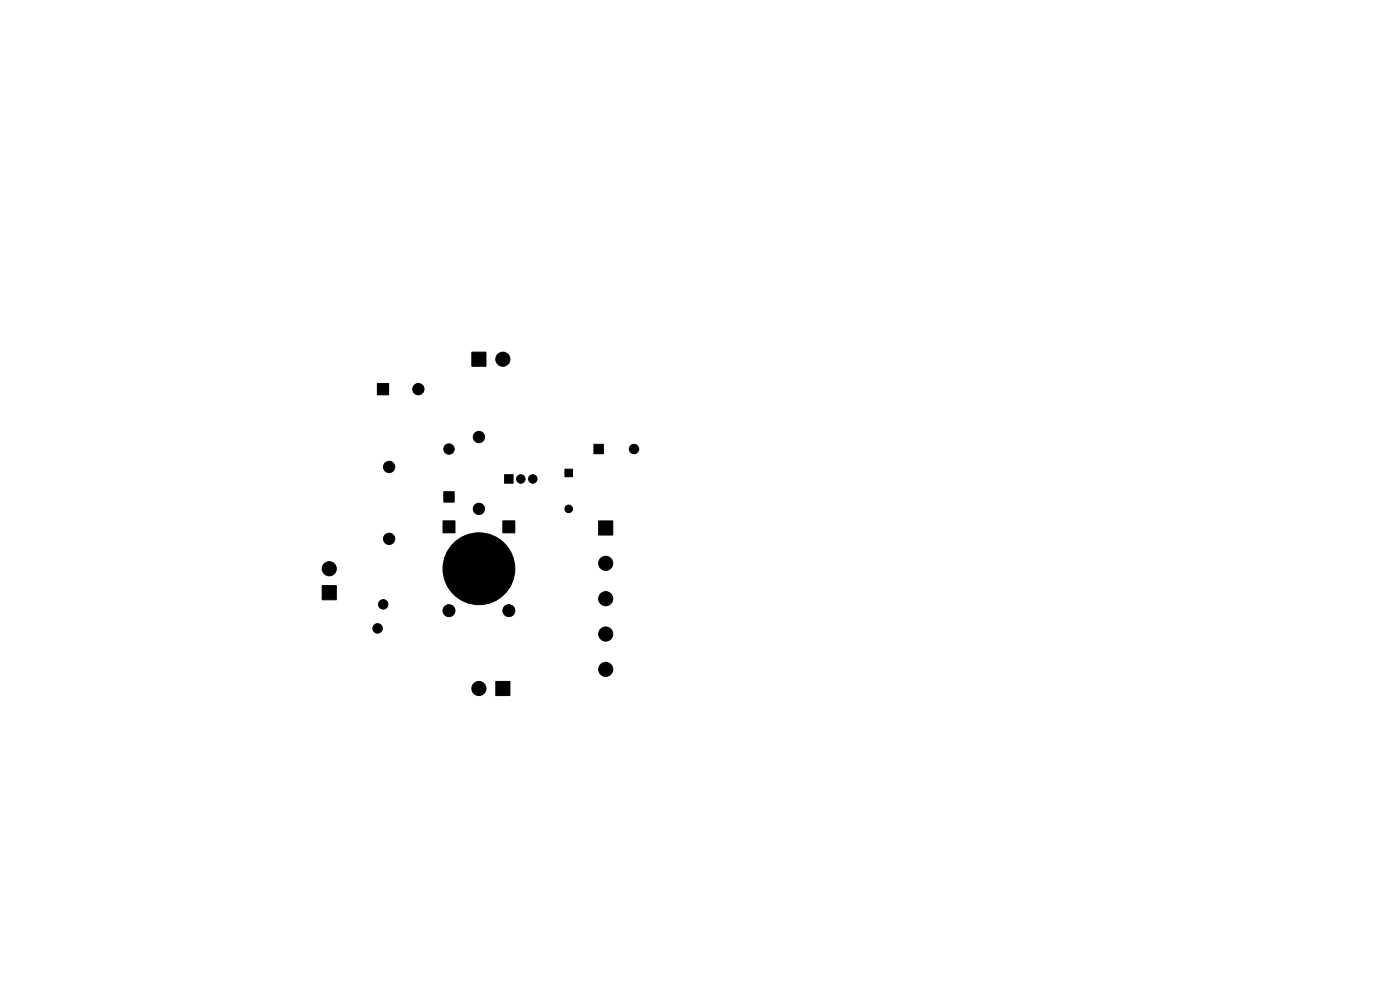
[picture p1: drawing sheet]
<svg xmlns="http://www.w3.org/2000/svg" width="297mm" height="210mm" viewBox="0 0 297 210" stroke-linecap="round" stroke-linejoin="round" font-family="sans-serif">
<g fill="#000" stroke="#000" stroke-width=".21">
<path d="M100.1 74.7h3v3h-3zM80 81.4h2.4v2.3h-2.4zM119.8 99.5h1.7v1.6h-1.7zM126 94.3h2v2h-2zM94.1 104.3h2.3v2.2h-2.3zM94 110.5h2.5v2.5h-2.5zM107.1 100.7h1.7v1.8h-1.7zM106.7 110.5h2.5v2.5h-2.5zM127 110.5h3v3h-3zM68.3 124.2h3.1v3h-3.1zM105.2 144.5h3v3.1h-3z"/>
<circle cx="106.7" cy="76.2" r="1.5"/>
<circle cx="82.6" cy="99.1" r="1.2"/>
<circle cx="88.7" cy="82.5" r="1.2"/>
<circle cx="95.2" cy="95.2" r="1.1"/>
<circle cx="101.6" cy="92.7" r="1.2"/>
<circle cx="134.5" cy="95.2" r="1"/>
<circle cx="82.6" cy="114.3" r="1.2"/>
<circle cx="101.6" cy="107.9" r="1.2"/>
<circle cx="110.5" cy="101.6" r=".9"/>
<circle cx="113" cy="101.6" r=".9"/>
<circle cx="120.6" cy="107.9" r=".8"/>
<circle cx="128.5" cy="119.5" r="1.5"/>
<circle cx="69.8" cy="120.6" r="1.5"/>
<circle cx="80.1" cy="133.3" r="1"/>
<circle cx="81.3" cy="128.2" r="1"/>
<circle cx="95.2" cy="129.5" r="1.27"/>
<circle cx="101.6" cy="120.6" r="7.6"/>
<circle cx="107.9" cy="129.5" r="1.27"/>
<circle cx="128.5" cy="134.5" r="1.5"/>
<circle cx="128.5" cy="127" r="1.5"/>
<circle cx="101.6" cy="146" r="1.5"/>
<circle cx="128.5" cy="142" r="1.5"/>
</g>
</svg>
